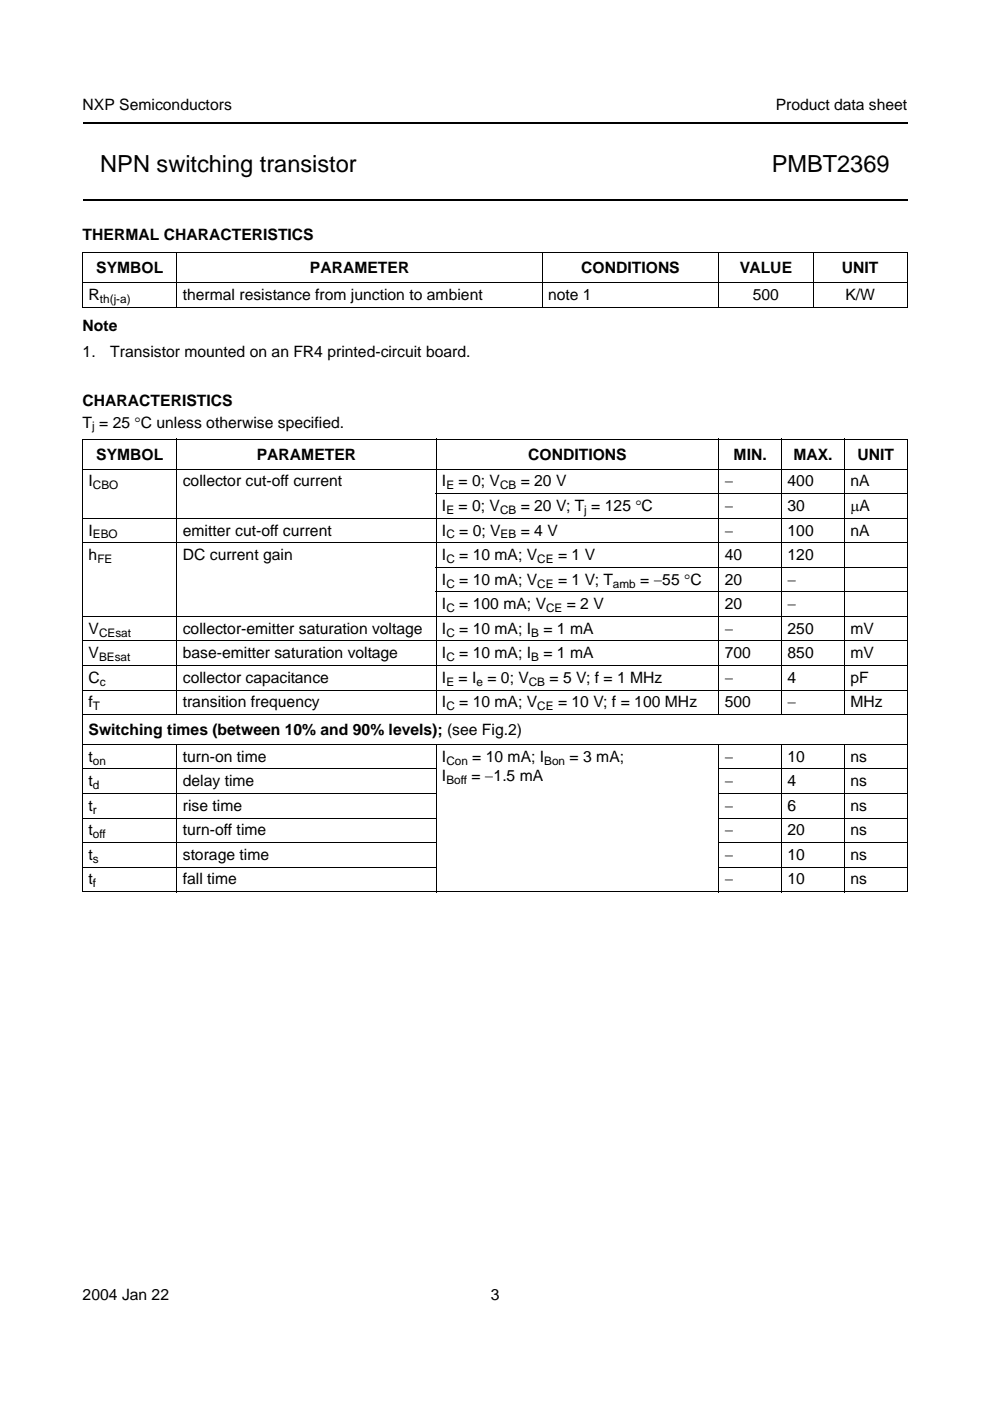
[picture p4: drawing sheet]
<svg xmlns="http://www.w3.org/2000/svg" width="210mm" height="297mm" viewBox="0 0 210 297" stroke-linecap="round" stroke-linejoin="round" font-family="sans-serif">
<defs><g id="words">
<g font-size="5">
<text x="21.3" y="36.4">NPN switching transistor</text>
<text x="163.6" y="36.4">PMBT2369</text>
</g>
<g font-size="3.3">
<text x="17.5" y="23.3">NXP Semiconductors</text>
<text x="164.5" y="23.3">Product data sheet</text>
<text x="17.5" y="50.8">THERMAL CHARACTERISTICS</text>
<text x="20.4" y="57.9">SYMBOL</text>
<text x="65.7" y="57.9">PARAMETER</text>
<text x="123.2" y="57.9">CONDITIONS</text>
<text x="156.8" y="57.9">VALUE</text>
<text x="178.5" y="57.9">UNIT</text>
<text x="18.8" y="63.6">R</text>
<text x="38.8" y="63.6">thermal resistance from junction to ambient</text>
<text x="116.2" y="63.6">note 1</text>
<text x="159.6" y="63.6">500</text>
<text x="179.2" y="63.6">K/W</text>
<text x="17.5" y="70.3">Note</text>
<text x="17.5" y="75.7">1.</text>
<text x="23.4" y="75.7">Transistor mounted on an FR4 printed-circuit board.</text>
<text x="17.5" y="86.1">CHARACTERISTICS</text>
<text x="17.5" y="90.7">T = 25 °C unless otherwise specified.</text>
<text x="20.4" y="97.4">SYMBOL</text>
<text x="54.4" y="97.4">PARAMETER</text>
<text x="112" y="97.4">CONDITIONS</text>
<text x="155.6" y="97.4">MIN.</text>
<text x="168.2" y="97.4">MAX.</text>
<text x="181.8" y="97.4">UNIT</text>
<text x="18.8" y="103.1">I</text>
<text x="38.8" y="103.1">collector cut-off current</text>
<text x="93.7" y="103.1">I</text>
<text x="97.2" y="103.1">= 0; V</text>
<text x="110.4" y="103.1">= 20 V</text>
<text x="153.7" y="103.1">−</text>
<text x="167" y="103.1">400</text>
<text x="180.3" y="103.1">nA</text>
<text x="18.8" y="113.6">I</text>
<text x="38.8" y="113.6">emitter cut-off current</text>
<text x="93.7" y="108.4">I</text>
<text x="93.7" y="113.6">I</text>
<text x="97.2" y="108.4">= 0; V</text>
<text x="97.4" y="113.6">= 0; V</text>
<text x="110.4" y="108.4">= 20 V; T = 125 °C</text>
<text x="110.4" y="113.6">= 4 V</text>
<text x="153.7" y="108.4">−</text>
<text x="153.7" y="113.6">−</text>
<text x="167" y="108.4">30</text>
<text x="167" y="113.6">100</text>
<text x="180.3" y="108.4">µA</text>
<text x="180.3" y="113.6">nA</text>
<text x="18.8" y="118.7">h</text>
<text x="38.8" y="118.7">DC current gain</text>
<text x="93.7" y="118.7">I</text>
<text x="97.4" y="118.7">= 10 mA; V</text>
<text x="118.3" y="118.7">= 1 V</text>
<text x="153.7" y="118.7">40</text>
<text x="167" y="118.7">120</text>
<text x="93.7" y="124">I</text>
<text x="97.4" y="124">= 10 mA; V</text>
<text x="118.3" y="124">= 1 V; T</text>
<text x="135.7" y="124">= −55 °C</text>
<text x="153.7" y="124">20</text>
<text x="167" y="124">−</text>
<text x="93.7" y="129.2">I</text>
<text x="97.4" y="129.2">= 100 mA; V</text>
<text x="120.2" y="129.2">= 2 V</text>
<text x="153.7" y="129.2">20</text>
<text x="167" y="129.2">−</text>
<text x="18.8" y="134.4">V</text>
<text x="38.8" y="134.4">collector-emitter saturation voltage</text>
<text x="93.7" y="134.4">I</text>
<text x="97.4" y="134.4">= 10 mA; I</text>
<text x="115.2" y="134.4">= 1 mA</text>
<text x="153.7" y="134.4">−</text>
<text x="167" y="134.4">250</text>
<text x="180.3" y="134.4">mV</text>
<text x="18.8" y="139.6">V</text>
<text x="38.8" y="139.6">base-emitter saturation voltage</text>
<text x="93.7" y="139.6">I</text>
<text x="97.4" y="139.6">= 10 mA; I</text>
<text x="115.2" y="139.6">= 1 mA</text>
<text x="153.7" y="139.6">700</text>
<text x="167" y="139.6">850</text>
<text x="180.3" y="139.6">mV</text>
<text x="18.8" y="144.8">C</text>
<text x="18.8" y="150">f</text>
<text x="38.8" y="144.8">collector capacitance</text>
<text x="38.8" y="150">transition frequency</text>
<text x="93.7" y="144.8">I</text>
<text x="93.7" y="150">I</text>
<text x="97.2" y="144.8">= I = 0; V</text>
<text x="97.4" y="150">= 10 mA; V</text>
<text x="116.5" y="144.8">= 5 V; f = 1 MHz</text>
<text x="118.3" y="150">= 10 V; f = 100 MHz</text>
<text x="153.7" y="144.8">−</text>
<text x="153.7" y="150">500</text>
<text x="167" y="144.8">4</text>
<text x="167" y="150">−</text>
<text x="180.3" y="144.8">pF</text>
<text x="180.3" y="150">MHz</text>
<text x="18.8" y="155.8">Switching times (between 10% and 90% levels); (see Fig.2)</text>
<text x="18.8" y="161.5">t</text>
<text x="38.8" y="161.5">turn-on time</text>
<text x="93.7" y="161.5">I</text>
<text x="100.1" y="161.5">= 10 mA; I</text>
<text x="120.8" y="161.5">= 3 mA;</text>
<text x="153.7" y="161.5">−</text>
<text x="167" y="161.5">10</text>
<text x="180.3" y="161.5">ns</text>
<text x="18.8" y="166.7">t</text>
<text x="38.8" y="166.7">delay time</text>
<text x="93.7" y="165.7">I</text>
<text x="100" y="165.7">= −1.5 mA</text>
<text x="153.7" y="166.7">−</text>
<text x="167" y="166.7">4</text>
<text x="180.3" y="166.7">ns</text>
<text x="18.8" y="171.9">t</text>
<text x="38.8" y="171.9">rise time</text>
<text x="153.7" y="171.9">−</text>
<text x="167" y="171.9">6</text>
<text x="180.3" y="171.9">ns</text>
<text x="18.8" y="177.1">t</text>
<text x="38.8" y="177.1">turn-off time</text>
<text x="153.7" y="177.1">−</text>
<text x="167" y="177.1">20</text>
<text x="180.3" y="177.1">ns</text>
<text x="18.8" y="182.3">t</text>
<text x="38.8" y="182.3">storage time</text>
<text x="153.7" y="182.3">−</text>
<text x="167" y="182.3">10</text>
<text x="180.3" y="182.3">ns</text>
<text x="18.8" y="187.5">t</text>
<text x="38.8" y="187.5">fall time</text>
<text x="153.7" y="187.5">−</text>
<text x="167" y="187.5">10</text>
<text x="180.3" y="187.5">ns</text>
<text x="17.5" y="275.6">2004 Jan 22</text>
<text x="104" y="275.6">3</text>
</g>
<g font-size="2.5">
<text x="21.2" y="64.2">th(j-a)</text>
<text x="19.6" y="91.3">j</text>
<text x="19.7" y="103.7">CBO</text>
<text x="94.6" y="103.7">E</text>
<text x="106" y="103.7">CB</text>
<text x="94.6" y="108.9">E</text>
<text x="106" y="108.9">CB</text>
<text x="123.9" y="108.9">j</text>
<text x="19.7" y="114.2">EBO</text>
<text x="20.6" y="119.4">FE</text>
<text x="94.6" y="114.2">C</text>
<text x="94.6" y="119.4">C</text>
<text x="106.2" y="114.2">EB</text>
<text x="113.9" y="119.4">CE</text>
<text x="94.6" y="124.6">C</text>
<text x="113.9" y="124.6">CE</text>
<text x="129.9" y="124.6">amb</text>
<text x="94.6" y="129.8">C</text>
<text x="115.8" y="129.8">CE</text>
<text x="21" y="135">CEsat</text>
<text x="94.6" y="135">C</text>
<text x="112.6" y="135">B</text>
<text x="21" y="140.2">BEsat</text>
<text x="94.6" y="140.2">C</text>
<text x="112.6" y="140.2">B</text>
<text x="21.2" y="145.4">c</text>
<text x="94.6" y="145.4">E</text>
<text x="101" y="145.4">e</text>
<text x="112.1" y="145.4">CB</text>
<text x="19.7" y="150.6">T</text>
<text x="94.6" y="150.6">C</text>
<text x="113.9" y="150.6">CE</text>
<text x="19.7" y="162.1">on</text>
<text x="19.7" y="167.3">d</text>
<text x="94.6" y="162.1">Con</text>
<text x="94.6" y="166.3">Boff</text>
<text x="115.4" y="162.1">Bon</text>
<text x="19.7" y="172.5">r</text>
<text x="19.7" y="177.7">off</text>
<text x="19.7" y="182.9">s</text>
<text x="19.7" y="188.1">f</text>
</g>
</g></defs>
<path d="M17.5 26.1h174.9M17.5 42.4h174.9" fill="none" stroke="#000" stroke-width=".42"/>
<g fill="none" stroke="#000" stroke-width=".21">
<path d="M17.4 53.6h175.1M17.4 59.9h175.1M17.5 53.7v11.3M37.5 53.5v11.7M115 53.5v11.7M152.4 53.5v11.7M172.4 53.5v11.7M192.4 53.7v11.3M17.4 65.1h175.1M17.4 93.1h175.1M17.4 99.5h175.1M17.5 93.2v95.8"/>
<path d="M37.5 93v58.6M92.5 93v58.6M152.4 93v58.6M165.7 93v58.6M179 93v58.6M192.4 93.2v95.8M17.4 109.9h175.1M17.4 115.1h175.1M92.4 104.7h100.1M17.4 130.7h175.1M17.4 135.9h175.1M92.4 120.3h100.1"/>
<path d="M92.4 125.5h100.1M17.4 141.1h175.1M17.4 146.3h175.1M17.4 151.5h175.1M17.4 157.8h175.1M37.5 157.7v31.4M92.5 157.7v31.4M152.4 157.7v31.4M165.7 157.7v31.4M179 157.7v31.4M17.4 163h75.2M17.4 168.2h75.2"/>
<path d="M17.4 173.4h75.2M17.4 178.6h75.2M152.3 163h40.2M152.3 168.2h40.2M152.3 173.4h40.2M152.3 178.6h40.2M17.4 183.9h75.2M17.4 189.1h175.1M152.3 183.9h40.2"/>
</g>
<use href="#words"/>
</svg>
